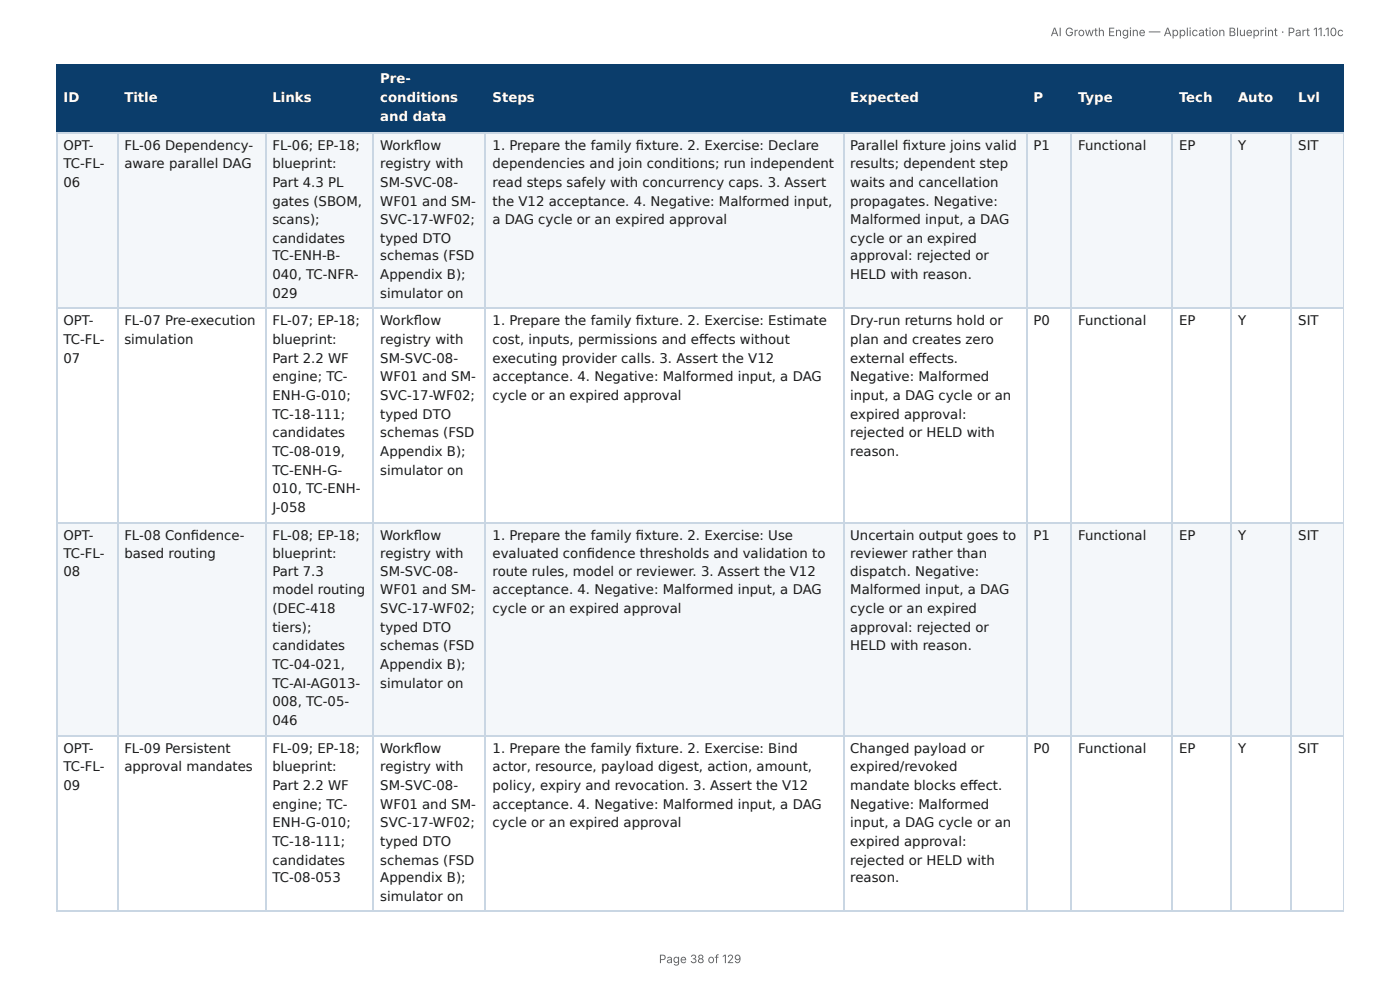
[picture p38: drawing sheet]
<svg xmlns="http://www.w3.org/2000/svg" width="297mm" height="210mm" viewBox="0 0 297 210" stroke-linecap="round" stroke-linejoin="round" font-family="sans-serif">
<defs><g id="words">
<g font-size="2.8" fill="#fff">
<text x="80.8" y="17.7">Pre-</text>
<text x="13.5" y="21.7">ID</text>
<text x="26.4" y="21.7">Title</text>
<text x="57.9" y="21.7">Links</text>
<text x="80.8" y="21.7">conditions</text>
<text x="104.6" y="21.7">Steps</text>
<text x="180.6" y="21.7">Expected</text>
<text x="219.5" y="21.7">P</text>
<text x="229" y="21.7">Type</text>
<text x="250.4" y="21.7">Tech</text>
<text x="262.9" y="21.7">Auto</text>
<text x="275.7" y="21.7">Lvl</text>
<text x="80.8" y="25.7">and data</text>
</g>
<g font-size="2.8" fill="#1a1a1a">
<text x="13.5" y="31.8">OPT-</text>
<text x="13.5" y="35.7">TC-FL-</text>
<text x="26.4" y="31.8">FL-06 Dependency-</text>
<text x="26.4" y="35.7">aware parallel DAG</text>
<text x="57.9" y="31.8">FL-06; EP-18;</text>
<text x="57.9" y="35.7">blueprint:</text>
<text x="80.8" y="31.8">Workfl ow</text>
<text x="80.8" y="35.7">registry with</text>
<text x="104.6" y="31.8">1. Prepare the family fi xture. 2. Exercise: Declare</text>
<text x="104.6" y="35.7">dependencies and join conditions; run independent</text>
<text x="180.6" y="31.8">Parallel fi xture joins valid</text>
<text x="180.6" y="35.7">results; dependent step</text>
<text x="219.5" y="31.8">P1</text>
<text x="229" y="31.8">Functional</text>
<text x="250.4" y="31.8">EP</text>
<text x="262.9" y="31.8">Y</text>
<text x="275.7" y="31.8">SIT</text>
<text x="13.5" y="39.7">06</text>
<text x="57.9" y="39.7">Part 4.3 PL</text>
<text x="80.8" y="39.7">SM-SVC-08-</text>
<text x="104.6" y="39.7">read steps safely with concurrency caps. 3. Assert</text>
<text x="180.6" y="39.7">waits and cancellation</text>
<text x="57.9" y="43.7">gates (SBOM,</text>
<text x="57.9" y="47.6">scans);</text>
<text x="80.8" y="43.7">WF01 and SM-</text>
<text x="80.8" y="47.6">SVC-17-WF02;</text>
<text x="104.6" y="43.7">the V12 acceptance. 4. Negative: Malformed input,</text>
<text x="104.6" y="47.6">a DAG cycle or an expired approval</text>
<text x="180.6" y="43.7">propagates. Negative:</text>
<text x="180.6" y="47.6">Malformed input, a DAG</text>
<text x="57.9" y="51.6">candidates</text>
<text x="80.8" y="51.6">typed DTO</text>
<text x="180.6" y="51.6">cycle or an expired</text>
<text x="57.9" y="55.3">TC-ENH-B-</text>
<text x="57.9" y="59.3">040, TC-NFR-</text>
<text x="80.8" y="55.3">schemas (FSD</text>
<text x="80.8" y="59.3">Appendix B);</text>
<text x="180.6" y="55.3">approval: rejected or</text>
<text x="180.6" y="59.3">HELD with reason.</text>
<text x="57.9" y="63.2">029</text>
<text x="80.8" y="63.2">simulator on</text>
<text x="13.5" y="69.1">OPT-</text>
<text x="26.4" y="69.1">FL-07 Pre-execution</text>
<text x="57.9" y="69.1">FL-07; EP-18;</text>
<text x="80.8" y="69.1">Workfl ow</text>
<text x="104.6" y="69.1">1. Prepare the family fi xture. 2. Exercise: Estimate</text>
<text x="180.6" y="69.1">Dry-run returns hold or</text>
<text x="219.5" y="69.1">P0</text>
<text x="229" y="69.1">Functional</text>
<text x="250.4" y="69.1">EP</text>
<text x="262.9" y="69.1">Y</text>
<text x="275.7" y="69.1">SIT</text>
<text x="13.5" y="73">TC-FL-</text>
<text x="13.5" y="77">07</text>
<text x="26.4" y="73">simulation</text>
<text x="57.9" y="73">blueprint:</text>
<text x="57.9" y="77">Part 2.2 WF</text>
<text x="80.8" y="73">registry with</text>
<text x="80.8" y="77">SM-SVC-08-</text>
<text x="104.6" y="73">cost, inputs, permissions and eff ects without</text>
<text x="104.6" y="77">executing provider calls. 3. Assert the V12</text>
<text x="180.6" y="73">plan and creates zero</text>
<text x="180.6" y="77">external eff ects.</text>
<text x="57.9" y="81">engine; TC-</text>
<text x="80.8" y="81">WF01 and SM-</text>
<text x="104.6" y="81">acceptance. 4. Negative: Malformed input, a DAG</text>
<text x="180.6" y="81">Negative: Malformed</text>
<text x="57.9" y="84.9">ENH-G-010;</text>
<text x="57.9" y="88.9">TC-18-111;</text>
<text x="80.8" y="84.9">SVC-17-WF02;</text>
<text x="80.8" y="88.9">typed DTO</text>
<text x="104.6" y="84.9">cycle or an expired approval</text>
<text x="180.6" y="84.9">input, a DAG cycle or an</text>
<text x="180.6" y="88.9">expired approval:</text>
<text x="57.9" y="92.9">candidates</text>
<text x="80.8" y="92.9">schemas (FSD</text>
<text x="180.6" y="92.9">rejected or HELD with</text>
<text x="57.9" y="96.8">TC-08-019,</text>
<text x="57.9" y="100.8">TC-ENH-G-</text>
<text x="80.8" y="96.8">Appendix B);</text>
<text x="80.8" y="100.8">simulator on</text>
<text x="180.6" y="96.8">reason.</text>
<text x="57.9" y="104.8">010, TC-ENH-</text>
<text x="57.9" y="108.7">J-058</text>
<text x="13.5" y="114.6">OPT-</text>
<text x="13.5" y="118.5">TC-FL-</text>
<text x="26.4" y="114.6">FL-08 Confi dence-</text>
<text x="26.4" y="118.5">based routing</text>
<text x="57.9" y="114.6">FL-08; EP-18;</text>
<text x="57.9" y="118.5">blueprint:</text>
<text x="80.8" y="114.6">Workfl ow</text>
<text x="80.8" y="118.5">registry with</text>
<text x="104.6" y="114.6">1. Prepare the family fi xture. 2. Exercise: Use</text>
<text x="104.6" y="118.5">evaluated confi dence thresholds and validation to</text>
<text x="180.6" y="114.6">Uncertain output goes to</text>
<text x="180.6" y="118.5">reviewer rather than</text>
<text x="219.5" y="114.6">P1</text>
<text x="229" y="114.6">Functional</text>
<text x="250.4" y="114.6">EP</text>
<text x="262.9" y="114.6">Y</text>
<text x="275.7" y="114.6">SIT</text>
<text x="13.5" y="122.2">08</text>
<text x="57.9" y="122.2">Part 7.3</text>
<text x="80.8" y="122.2">SM-SVC-08-</text>
<text x="104.6" y="122.2">route rules, model or reviewer. 3. Assert the V12</text>
<text x="180.6" y="122.2">dispatch. Negative:</text>
<text x="57.9" y="126.2">model routing</text>
<text x="57.9" y="130.2">(DEC-418</text>
<text x="80.8" y="126.2">WF01 and SM-</text>
<text x="80.8" y="130.2">SVC-17-WF02;</text>
<text x="104.6" y="126.2">acceptance. 4. Negative: Malformed input, a DAG</text>
<text x="104.6" y="130.2">cycle or an expired approval</text>
<text x="180.6" y="126.2">Malformed input, a DAG</text>
<text x="180.6" y="130.2">cycle or an expired</text>
<text x="57.9" y="134.1">tiers);</text>
<text x="80.8" y="134.1">typed DTO</text>
<text x="180.6" y="134.1">approval: rejected or</text>
<text x="57.9" y="138.1">candidates</text>
<text x="57.9" y="142.1">TC-04-021,</text>
<text x="80.8" y="138.1">schemas (FSD</text>
<text x="80.8" y="142.1">Appendix B);</text>
<text x="180.6" y="138.1">HELD with reason.</text>
<text x="57.9" y="146.1">TC-AI-AG013-</text>
<text x="80.8" y="146.1">simulator on</text>
<text x="57.9" y="150">008, TC-05-</text>
<text x="57.9" y="154">046</text>
<text x="13.5" y="159.8">OPT-</text>
<text x="26.4" y="159.8">FL-09 Persistent</text>
<text x="57.9" y="159.8">FL-09; EP-18;</text>
<text x="80.8" y="159.8">Workfl ow</text>
<text x="104.6" y="159.8">1. Prepare the family fi xture. 2. Exercise: Bind</text>
<text x="180.6" y="159.8">Changed payload or</text>
<text x="219.5" y="159.8">P0</text>
<text x="229" y="159.8">Functional</text>
<text x="250.4" y="159.8">EP</text>
<text x="262.9" y="159.8">Y</text>
<text x="275.7" y="159.8">SIT</text>
<text x="13.5" y="163.8">TC-FL-</text>
<text x="13.5" y="167.7">09</text>
<text x="26.4" y="163.8">approval mandates</text>
<text x="57.9" y="163.8">blueprint:</text>
<text x="57.9" y="167.7">Part 2.2 WF</text>
<text x="80.8" y="163.8">registry with</text>
<text x="80.8" y="167.7">SM-SVC-08-</text>
<text x="104.6" y="163.8">actor, resource, payload digest, action, amount,</text>
<text x="104.6" y="167.7">policy, expiry and revocation. 3. Assert the V12</text>
<text x="180.6" y="163.8">expired/revoked</text>
<text x="180.6" y="167.7">mandate blocks eff ect.</text>
<text x="57.9" y="171.7">engine; TC-</text>
<text x="80.8" y="171.7">WF01 and SM-</text>
<text x="104.6" y="171.7">acceptance. 4. Negative: Malformed input, a DAG</text>
<text x="180.6" y="171.7">Negative: Malformed</text>
<text x="57.9" y="175.7">ENH-G-010;</text>
<text x="57.9" y="179.7">TC-18-111;</text>
<text x="80.8" y="175.7">SVC-17-WF02;</text>
<text x="80.8" y="179.7">typed DTO</text>
<text x="104.6" y="175.7">cycle or an expired approval</text>
<text x="180.6" y="175.7">input, a DAG cycle or an</text>
<text x="180.6" y="179.7">expired approval:</text>
<text x="57.9" y="183.6">candidates</text>
<text x="80.8" y="183.6">schemas (FSD</text>
<text x="180.6" y="183.6">rejected or HELD with</text>
<text x="57.9" y="187.3">TC-08-053</text>
<text x="80.8" y="187.3">Appendix B);</text>
<text x="80.8" y="191.3">simulator on</text>
<text x="180.6" y="187.3">reason.</text>
</g>
<g font-size="2.5" fill="#666">
<text x="223.1" y="7.7">AI Growth Engine — Application Blueprint · Part 11.10c</text>
<text x="139.9" y="204.5">Page 38 of 129</text>
</g>
</g></defs>
<g fill="#0b3d6b">
<path d="M12.2 14h12.7v14h-12.7z"/>
<path d="M24.9 14h31.5v14h-31.5z"/>
<path d="M56.4 14h23v14h-23z"/>
<path d="M79.4 14h23.8v14h-23.8z"/>
<path d="M103.2 14h75.9v14h-75.9z"/>
<path d="M179.1 14h38.9v14h-38.9z"/>
<path d="M218 14h9.5v14h-9.5z"/>
<path d="M227.5 14h21.5v14h-21.5z"/>
<path d="M249 14h12.4v14h-12.4z"/>
<path d="M261.4 14h13v14h-13z"/>
<path d="M274.4 14h11v14h-11z"/>
</g>
<g fill="#f4f7fa">
<path d="M12.2 28h12.7v37.6h-12.7z"/>
<path d="M24.9 28h31.5v37.6h-31.5z"/>
<path d="M56.4 28h23v37.6h-23z"/>
<path d="M79.4 28h23.8v37.6h-23.8z"/>
<path d="M103.2 28h75.9v37.6h-75.9z"/>
<path d="M179.1 28h38.9v37.6h-38.9z"/>
<path d="M218 28h9.5v37.6h-9.5z"/>
<path d="M227.5 28h21.5v37.6h-21.5z"/>
<path d="M249 28h12.4v37.6h-12.4z"/>
<path d="M261.4 28h13v37.6h-13z"/>
<path d="M274.4 28h11v37.6h-11z"/>
<path d="M12.2 110.9h12.7v45.2h-12.7z"/>
<path d="M24.9 110.9h31.5v45.2h-31.5z"/>
<path d="M56.4 110.9h23v45.2h-23z"/>
<path d="M79.4 110.9h23.8v45.2h-23.8z"/>
<path d="M103.2 110.9h75.9v45.2h-75.9z"/>
<path d="M179.1 110.9h38.9v45.2h-38.9z"/>
<path d="M218 110.9h9.5v45.2h-9.5z"/>
<path d="M227.5 110.9h21.5v45.2h-21.5z"/>
<path d="M249 110.9h12.4v45.2h-12.4z"/>
<path d="M261.4 110.9h13v45.2h-13z"/>
<path d="M274.4 110.9h11v45.2h-11z"/>
</g>
<g fill="none" stroke="#0b3d6b" stroke-width=".26">
<path d="M11.9 13.9h273.5M12 13.8v14.5M25 13.8v14.5M56.5 13.8v14.5M79.2 13.8v14.5M103.1 13.8v14.5M179.3 13.8v14.5M218.1 13.8v14.5M227.4 13.8v14.5M248.8 13.8v14.5M261.5 13.8v14.5M274.2 13.8v14.5"/>
<path d="M11.9 28.2h273.5"/>
</g>
<path d="M285.3 13.8v14.5" fill="none" stroke="#0b3d6b" stroke-width=".21"/>
<g fill="none" stroke="#c9d6e3" stroke-width=".26">
<path d="M11.9 28.2h273.5M12 28.3v165.4M25 28.3v165.4M56.5 28.3v165.4M79.2 28.3v165.4M103.1 28.3v165.4M179.3 28.3v165.4M218.1 28.3v165.4M227.4 28.3v165.4M248.8 28.3v165.4M261.5 28.3v165.4M274.2 28.3v165.4"/>
<path d="M11.9 65.5h273.5M11.9 111h273.5M11.9 156.2h273.5M11.9 193.5h273.5"/>
</g>
<path d="M285.3 28.3v165.4" fill="none" stroke="#c9d6e3" stroke-width=".21"/>
<use href="#words"/>
</svg>
